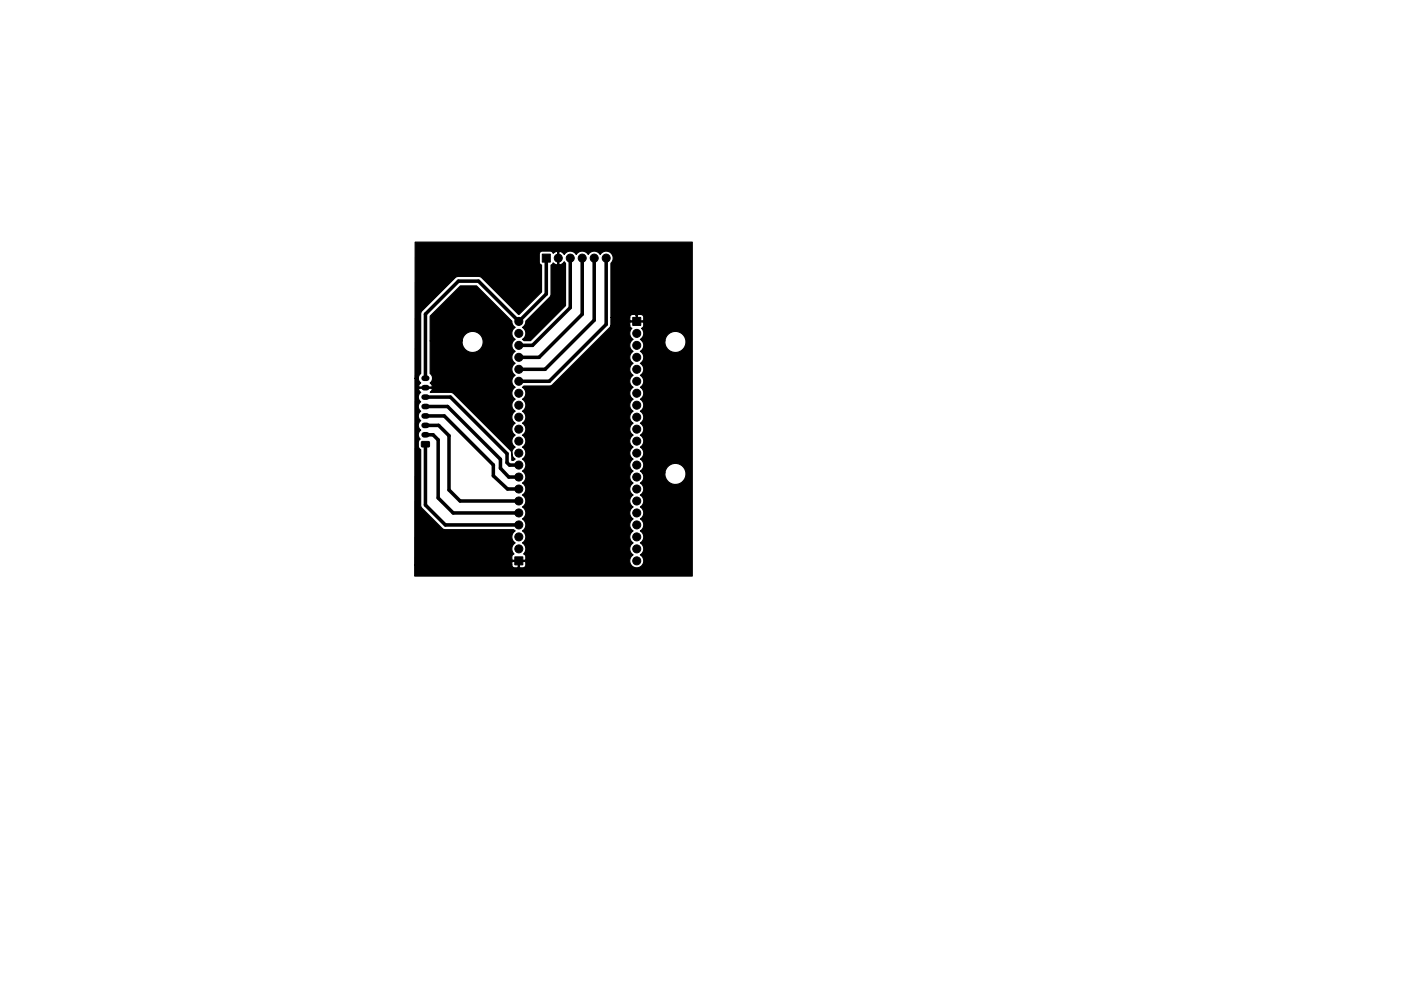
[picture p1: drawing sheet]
<svg xmlns="http://www.w3.org/2000/svg" width="297mm" height="210mm" viewBox="0 0 297 210" stroke-linecap="round" stroke-linejoin="round" font-family="sans-serif">
<path d="M89.9 80.2h.6M89.9 82.2h.6M89.9 84.2h.6M89.9 86.2h.6M89.9 88.2h.6M89.9 90.2h.6M89.9 92.2h.6" fill="none" stroke="#000" stroke-width="1.2"/>
<g fill="#000" stroke="#000" stroke-width=".21">
<path d="M115 53.9h1.7v1.7h-1.7zM134.2 67.3h1.7v1.7h-1.7zM89.4 93.7h1.6v1l-1.6 .1zM109.1 118.1h1.7v1.7h-1.7z"/>
<circle cx="118.4" cy="54.8" r=".85"/>
<circle cx="120.9" cy="54.8" r=".85"/>
<circle cx="123.4" cy="54.8" r=".85"/>
<circle cx="126" cy="54.8" r=".85"/>
<circle cx="128.5" cy="54.8" r=".85"/>
<circle cx="110" cy="75.8" r=".85"/>
<circle cx="110" cy="68.2" r=".85"/>
<circle cx="110" cy="78.4" r=".85"/>
<circle cx="110" cy="73.3" r=".85"/>
<circle cx="110" cy="70.7" r=".85"/>
<circle cx="135" cy="70.7" r=".85"/>
<circle cx="135" cy="75.8" r=".85"/>
<circle cx="135" cy="78.4" r=".85"/>
<circle cx="135" cy="73.3" r=".85"/>
<circle cx="110" cy="88.5" r=".85"/>
<circle cx="110" cy="93.6" r=".85"/>
<circle cx="110" cy="96.1" r=".85"/>
<circle cx="110" cy="83.4" r=".85"/>
<circle cx="110" cy="80.9" r=".85"/>
<circle cx="110" cy="86" r=".85"/>
<circle cx="110" cy="98.7" r=".85"/>
<circle cx="110" cy="91.1" r=".85"/>
<circle cx="135" cy="98.7" r=".85"/>
<circle cx="135" cy="88.5" r=".85"/>
<circle cx="135" cy="93.6" r=".85"/>
<circle cx="135" cy="96.1" r=".85"/>
<circle cx="135" cy="80.9" r=".85"/>
<circle cx="135" cy="86" r=".85"/>
<circle cx="135" cy="91.1" r=".85"/>
<circle cx="135" cy="83.4" r=".85"/>
<circle cx="110" cy="103.8" r=".85"/>
<circle cx="110" cy="111.4" r=".85"/>
<circle cx="110" cy="106.3" r=".85"/>
<circle cx="110" cy="108.8" r=".85"/>
<circle cx="110" cy="101.2" r=".85"/>
<circle cx="110" cy="116.5" r=".85"/>
<circle cx="110" cy="113.9" r=".85"/>
<circle cx="135" cy="101.2" r=".85"/>
<circle cx="135" cy="111.4" r=".85"/>
<circle cx="135" cy="108.8" r=".85"/>
<circle cx="135" cy="119" r=".85"/>
<circle cx="135" cy="106.3" r=".85"/>
<circle cx="135" cy="103.8" r=".85"/>
<circle cx="135" cy="116.5" r=".85"/>
<circle cx="135" cy="113.9" r=".85"/>
</g>
<path d="M115.8 54.8v7.6l-5.8 5.8-8.5-8.6h-4.3l-7 7v13.6M120.9 54.8v10.5l-8 8h-2.9M123.4 54.8v11.9l-9.1 9.1h-4.3M126 54.8v13.1l-10.4 10.5h-5.6M128.5 54.8v14l-12 12.1h-6.5M90.2 94.2v12.9l4.2 4.3h15.6M90.2 84.2h5.3l12 12v1.9l.5 .6h2M90.2 86.2h4.7l11.2 11.2v1.9l1.8 1.9h2.1M90.2 88.2h4l10.4 10.4v2.3l3 2.8 2.4 .1M90.2 90.2h2.8l2.2 2.2v11.5l2.3 2.4h12.5M90.2 92.2h1.6l1.1 1.1v12.3l3.2 3.2h13.9" fill="none" stroke="#000" stroke-width=".75"/>
<path d="M88 51.4h58.8v70.8h-58.9v-2.4h20.6l.1 .4 .3 .2 .8 .1 .2-.2v-1.2h.2v1.2l.2 .2h.5a.64 .64 0 0 0 .7-.7v-.5l-.2-.2h-2.6l-.2 .2v.5h-20.6l.1-39.6h.7l.1 .5 .4 .5-.5 .7 .2 .2h2.6l.2-.2-.5-.7a1.23 1.23 0 0 0 0-1.9v-7h6.8a2.25 2.25 0 0 0 3 2.3 2.25 2.25 0 0 0 .7-3.7 2.25 2.25 0 0 0-3.6 1l-.1 .4h-6.8v-5.2l6.4-6.4h3.4l7.5 7.4 .2 .8 .5 .6a1.48 1.48 0 0 0 0 2.5 1.48 1.48 0 0 0 0 2.5 1.48 1.48 0 0 0 0 2.6 1.48 1.48 0 0 0 0 2.5 1.48 1.48 0 0 0 0 2.6 1.48 1.48 0 0 0 0 2.5 1.48 1.48 0 0 0 0 2.5 1.48 1.48 0 0 0 0 2.6 1.48 1.48 0 0 0 0 2.5 1.48 1.48 0 0 0 0 2.6 1.48 1.48 0 0 0 0 2.5l-.3 .3h-.4v-1.6l-.3-.6-12.1-12.1-.6-.2h-4.3l.5-.6-.2-.2h-2.6l-.2 .2 .5 .6-.2 .2a1.24 1.24 0 0 0 .2 1.8 1.23 1.23 0 0 0 0 2 1.23 1.23 0 0 0 0 2 1.23 1.23 0 0 0 0 2 1.23 1.23 0 0 0-.1 2l-.4 .5v.9l.1 .5 .4 .3v11.9l.3 .6 4.2 4.2 .7 .3h14.5l.3 .2a1.48 1.48 0 0 0 0 2.6 1.48 1.48 0 0 0-.2 2.3l-.5 .5v.7l.2 .2h2.6l.2-.2v-.7l-.5-.5 .2-.1a1.48 1.48 0 0 0-.4-2.2 1.48 1.48 0 0 0 0-2.6 1.48 1.48 0 0 0 0-2.5 1.48 1.48 0 0 0 0-2.5 1.48 1.48 0 0 0 0-2.6 1.48 1.48 0 0 0 0-2.5 1.48 1.48 0 0 0 0-2.6 1.48 1.48 0 0 0 0-2.5 1.48 1.48 0 0 0 0-2.5 1.48 1.48 0 0 0 0-2.6 1.48 1.48 0 0 0 0-2.5 1.48 1.48 0 0 0 0-2.6 1.48 1.48 0 0 0 0-2.5 1.48 1.48 0 0 0 0-2.5l.3-.3h5.4l.5-.2 12.2-12.2 .3-.5h4l.1 .4 .4 .3-.2 .1a1.48 1.48 0 0 0 .4 2.2 1.48 1.48 0 0 0 0 2.5 1.48 1.48 0 0 0 0 2.6 1.48 1.48 0 0 0 0 2.5 1.48 1.48 0 0 0 0 2.6 1.48 1.48 0 0 0 0 2.5 1.48 1.48 0 0 0 0 2.5 1.48 1.48 0 0 0 0 2.6 1.48 1.48 0 0 0 0 2.5 1.48 1.48 0 0 0 0 2.6 1.48 1.48 0 0 0 0 2.5 1.48 1.48 0 0 0 0 2.5 1.48 1.48 0 0 0 0 2.6 1.48 1.48 0 0 0 0 2.5 1.48 1.48 0 0 0 0 2.6 1.48 1.48 0 0 0 0 2.5 1.48 1.48 0 0 0 0 2.5 1.48 1.48 0 0 0 0 2.6 1.48 1.48 0 0 0 0 2.5 1.49 1.49 0 0 0-.3 2.3 1.49 1.49 0 0 0 2.2 0 1.49 1.49 0 0 0-.3-2.3 1.48 1.48 0 0 0 0-2.5 1.48 1.48 0 0 0 0-2.6 1.48 1.48 0 0 0 0-2.5 1.48 1.48 0 0 0 0-2.5 1.48 1.48 0 0 0 0-2.6 1.48 1.48 0 0 0 0-2.5 1.47 1.47 0 0 0 .4-2.2h4.8v.5a2.25 2.25 0 0 0 3.4 1.7 2.25 2.25 0 0 0 0-3.9 2.25 2.25 0 0 0-3.4 1.7h-4.8l-.4-.4a1.48 1.48 0 0 0 0-2.5 1.48 1.48 0 0 0 0-2.5 1.48 1.48 0 0 0 0-2.6 1.48 1.48 0 0 0 0-2.5 1.48 1.48 0 0 0 0-2.6 1.48 1.48 0 0 0 0-2.5 1.48 1.48 0 0 0 0-2.5 1.48 1.48 0 0 0 0-2.6 1.48 1.48 0 0 0 0-2.5 1.48 1.48 0 0 0 0-2.6 1.48 1.48 0 0 0 .4-2.2h4.8v.5a2.25 2.25 0 0 0 3.4 1.7 2.25 2.25 0 0 0 0-3.9 2.25 2.25 0 0 0-3.4 1.7h-4.8l-.4-.3a1.48 1.48 0 0 0 .2-2.3l.5-.5v-.7l-.2-.2h-2.6l-.2 .2v.5h-4v-1.7h4v.6l.2 .2h1.2v-1.2h.2v1.2h1.2l.2-.2-.1-.8-.3-.3-.8-.1-.4 .2-.2-.2h-.5a.64 .64 0 0 0-.7 .6h-4v-11.4a1.49 1.49 0 0 0 0-2.3 1.49 1.49 0 0 0-2.2 .4 1.48 1.48 0 0 0-2.6 0 1.48 1.48 0 0 0-2.5 0 1.48 1.48 0 0 0-2.6 0l-.2-.3a.67 .67 0 0 0-.9-.3v2.7l.2 .1 .4-.2 .5-.5 .3 .4v9l-7.4 7.4h-1.4l-.3-.3a1.48 1.48 0 0 0 0-2.5l.5-.6 .2-.8 5.3-5.3v-6.6l.5-.4 .1 .1a.67 .67 0 0 0 .8 .2v-2.7h-.3l-.6 .4-.5-.5h-1.8a.64 .64 0 0 0-.7 .6v1.8l.5 .5v5.8l-4.7 4.7-8.1-7.9-.5-.2h-4.3l-.7 .3-7.2 7.4-.1 13-.4 .5-.1 .4h-.7z" fill="#000" stroke="#000" stroke-width=".25"/>
</svg>
